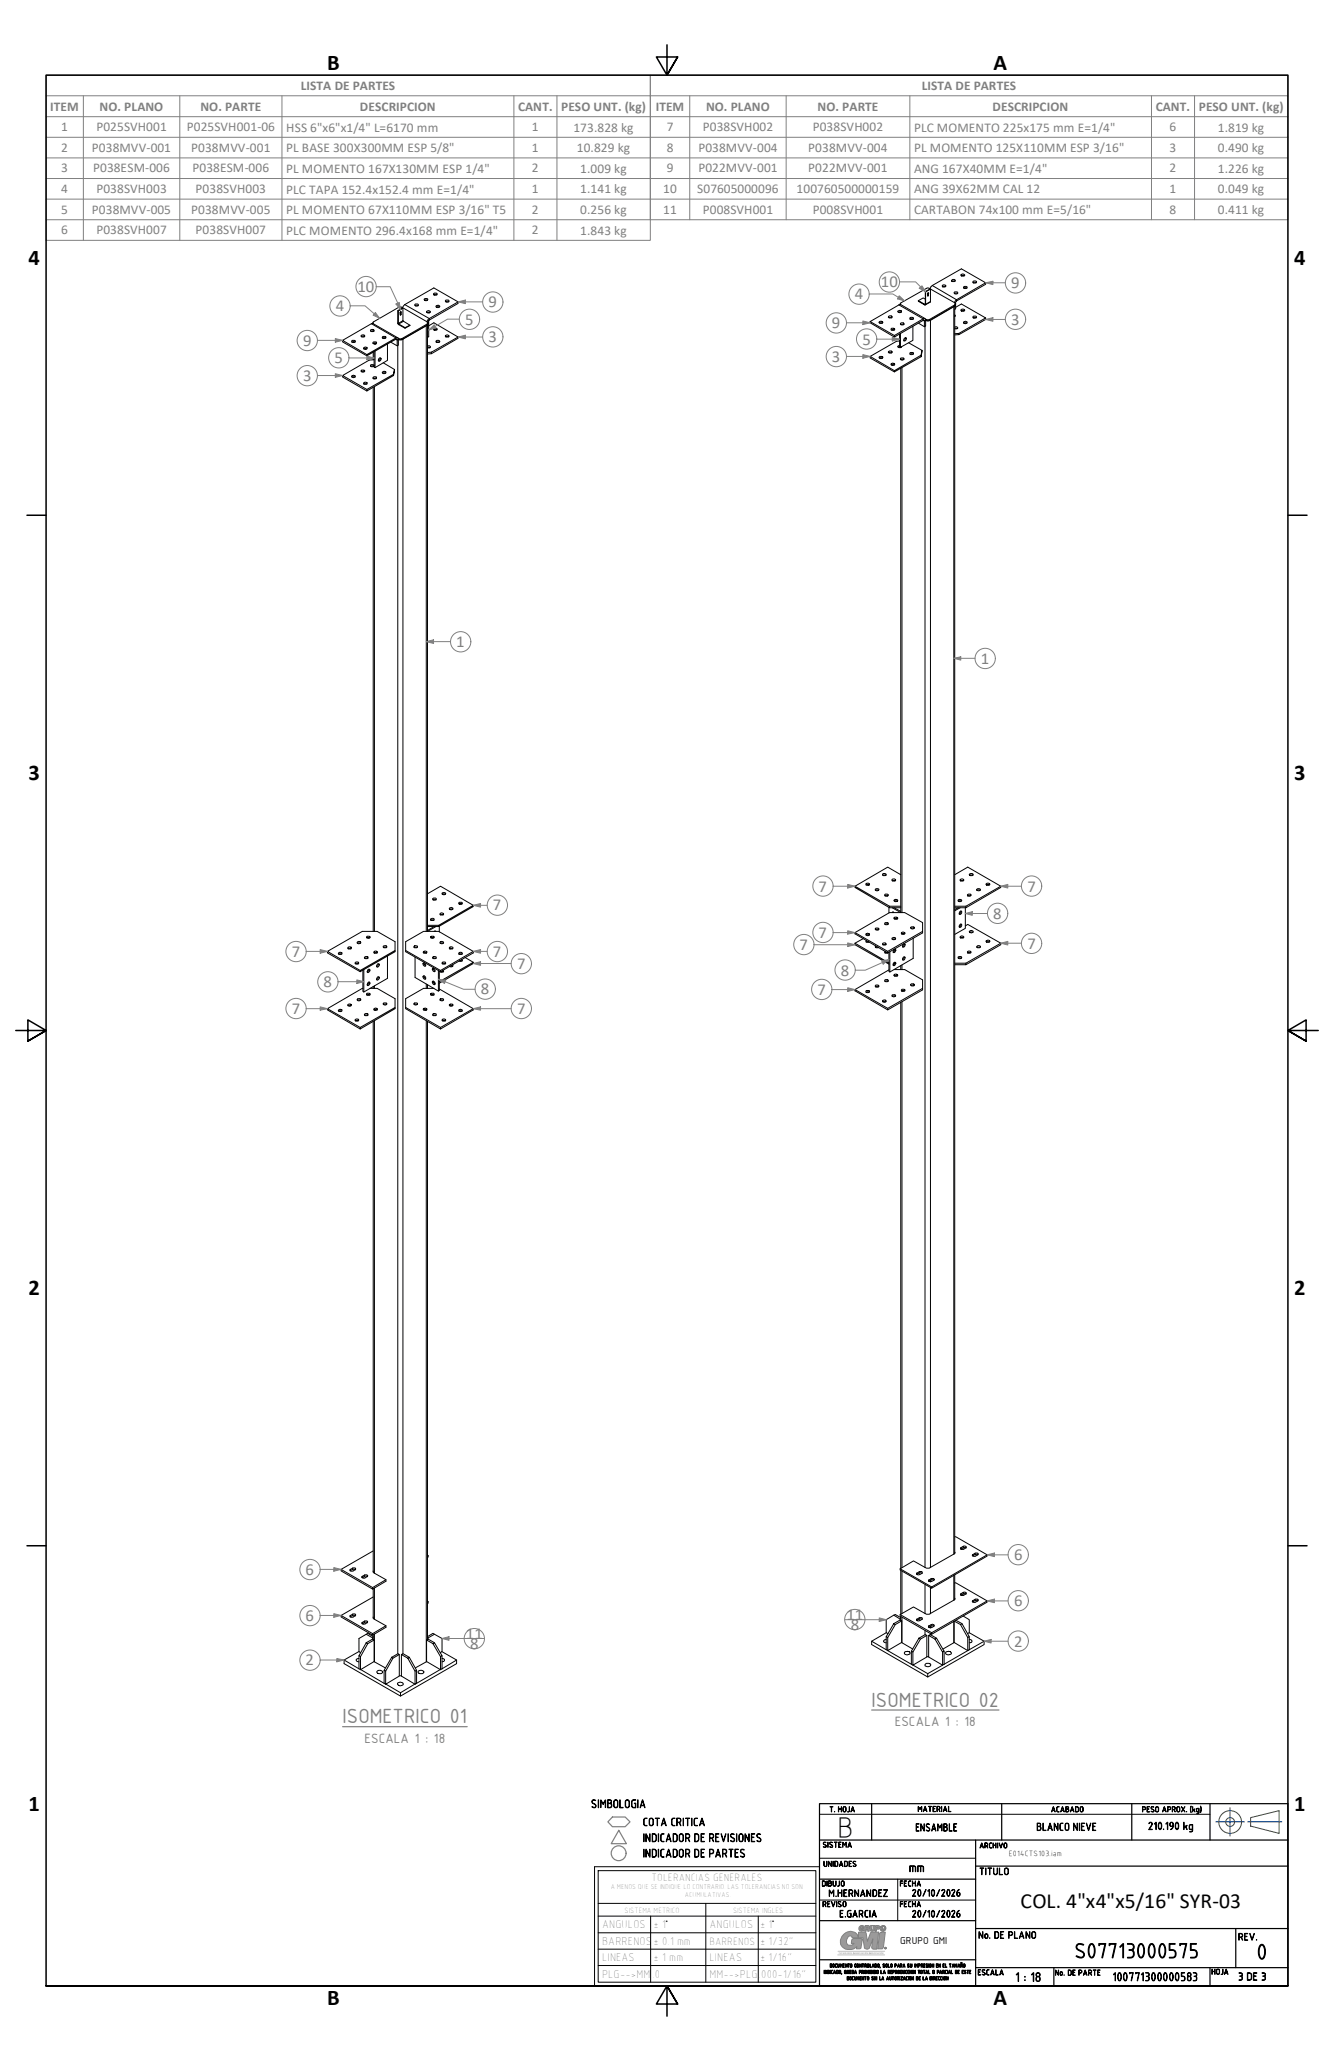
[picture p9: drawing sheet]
<svg xmlns="http://www.w3.org/2000/svg" width="279mm" height="432mm" viewBox="0 0 279 432" stroke-linecap="round" stroke-linejoin="round" font-family="sans-serif">
<defs><g id="words">
<text font-size="6.2" x="175.3" y="384.8">B</text>
<g font-size="4.7">
<text x="68.5" y="14.7">B</text>
<text x="208.1" y="14.7">A</text>
<text x="6" y="55.5">4</text>
<text x="271.1" y="55.5">4</text>
<text x="6" y="163.4">3</text>
<text x="271.1" y="163.4">3</text>
<text x="6" y="271.4">2</text>
<text x="271.1" y="271.4">2</text>
<text x="6" y="379.3">1</text>
<text x="271.1" y="379.3">1</text>
<text x="68.5" y="420.1">B</text>
<text x="208.1" y="420.1">A</text>
</g>
<g font-size="4.6" fill="#808080">
<text x="182.6" y="357.6">ISOMETRICO 02</text>
<text x="71.8" y="361.1">ISOMETRICO 01</text>
</g>
<text font-size="4.6" x="263.1" y="410.4">0</text>
<text font-size="4.5" x="213.7" y="399.7">COL. 4&quot;x4&quot;x5/16&quot; SYR-03</text>
<text font-size="4.4" x="225" y="410.1">S07713000575</text>
<g font-size="3.5" fill="#808080">
<text x="70.4" y="65.2">4</text>
<text x="74.9" y="61.2">10</text>
<text x="102.3" y="64.4">9</text>
<text x="179.1" y="62.7">4</text>
<text x="184.5" y="60.2">10</text>
<text x="211.8" y="60.4">9</text>
<text x="97.4" y="68">5</text>
<text x="102.3" y="71.8">3</text>
<text x="174.2" y="68.8">9</text>
<text x="211.8" y="68.1">3</text>
<text x="63.5" y="72.5">9</text>
<text x="70" y="76.1">5</text>
<text x="174.2" y="75.8">3</text>
<text x="180.7" y="72.2">5</text>
<text x="63.5" y="79.8">3</text>
<text x="95.6" y="135.6">1</text>
<text x="205.4" y="139.1">1</text>
<text x="103.3" y="190.8">7</text>
<text x="171.4" y="186.8">7</text>
<text x="215.2" y="186.8">7</text>
<text x="171.4" y="196.5">7</text>
<text x="208" y="192.5">8</text>
<text x="61.2" y="200.5">7</text>
<text x="103.3" y="200.5">7</text>
<text x="108.3" y="203">7</text>
<text x="167.4" y="199">7</text>
<text x="215.2" y="198.8">7</text>
<text x="67.8" y="206.8">8</text>
<text x="100.7" y="208.3">8</text>
<text x="171.2" y="208.4">7</text>
<text x="176.1" y="204.4">8</text>
<text x="61.2" y="212.4">7</text>
<text x="108.3" y="212.4">7</text>
<text x="64" y="329.9">6</text>
<text x="212.4" y="326.9">6</text>
<text x="64" y="339.6">6</text>
<text x="177.3" y="339.4">11</text>
<text x="178.2" y="341.5">8</text>
<text x="212.4" y="336.5">6</text>
<text x="97.6" y="343.3">11</text>
<text x="98.5" y="345.5">8</text>
<text x="212.4" y="345">2</text>
<text x="64" y="348.9">2</text>
</g>
<g font-size="3" fill="#808080">
<text x="76.3" y="365.1">ESCALA 1 : 18</text>
<text x="187.4" y="361.6">ESCALA 1 : 18</text>
</g>
<g font-size="2.8" fill="#808080">
<text x="10.5" y="23.2">ITEM</text>
<text x="20.8" y="23.2">NO. PLANO</text>
<text x="42" y="23.2">NO. PARTE</text>
<text x="63" y="18.9">LISTA DE PARTES</text>
<text x="75.4" y="23.2">DESCRIPCION</text>
<text x="108.5" y="23.2">CANT.</text>
<text x="117.5" y="23.2">PESO UNT. (kg)</text>
<text x="137.4" y="23.2">ITEM</text>
<text x="147.9" y="23.2">NO. PLANO</text>
<text x="171.2" y="23.2">NO. PARTE</text>
<text x="193" y="18.9">LISTA DE PARTES</text>
<text x="207.9" y="23.2">DESCRIPCION</text>
<text x="242.1" y="23.2">CANT.</text>
<text x="251.1" y="23.2">PESO UNT. (kg)</text>
<text x="12.8" y="27.5">1</text>
<text x="20.2" y="27.5">P025SVH001</text>
<text x="39.1" y="27.5">P025SVH001-06</text>
<text x="59.9" y="27.6">HSS 6&quot;x6&quot;x1/4&quot; L=6170 mm</text>
<text x="111.4" y="27.5">1</text>
<text x="120.1" y="27.6">173.828 kg</text>
<text x="139.6" y="27.5">7</text>
<text x="147.2" y="27.5">P038SVH002</text>
<text x="170.2" y="27.5">P038SVH002</text>
<text x="191.5" y="27.6">PLC MOMENTO 225x175 mm E=1/4&quot;</text>
<text x="244.9" y="27.5">6</text>
<text x="255.1" y="27.6">1.819 kg</text>
<text x="12.8" y="31.8">2</text>
<text x="19.2" y="31.8">P038MVV-001</text>
<text x="40.1" y="31.8">P038MVV-001</text>
<text x="59.9" y="31.9">PL BASE 300X300MM ESP 5/8&quot;</text>
<text x="111.4" y="31.8">1</text>
<text x="120.8" y="31.9">10.829 kg</text>
<text x="139.6" y="31.8">8</text>
<text x="146.3" y="31.8">P038MVV-004</text>
<text x="169.3" y="31.8">P038MVV-004</text>
<text x="191.5" y="31.9">PL MOMENTO 125X110MM ESP 3/16&quot;</text>
<text x="244.9" y="31.8">3</text>
<text x="255.1" y="31.9">0.490 kg</text>
<text x="12.8" y="36.1">3</text>
<text x="12.8" y="40.4">4</text>
<text x="19.5" y="36.1">P038ESM-006</text>
<text x="20.2" y="40.4">P038SVH003</text>
<text x="40.3" y="36.1">P038ESM-006</text>
<text x="41" y="40.4">P038SVH003</text>
<text x="59.9" y="36.3">PL MOMENTO 167X130MM ESP 1/4&quot;</text>
<text x="59.9" y="40.6">PLC TAPA 152.4x152.4 mm E=1/4&quot;</text>
<text x="111.4" y="36.1">2</text>
<text x="111.4" y="40.4">1</text>
<text x="121.5" y="36.2">1.009 kg</text>
<text x="121.5" y="40.5">1.141 kg</text>
<text x="138.9" y="40.4">10</text>
<text x="139.6" y="36.1">9</text>
<text x="146" y="40.4">S07605000096</text>
<text x="146.3" y="36.1">P022MVV-001</text>
<text x="166.8" y="40.4">100760500000159</text>
<text x="169.3" y="36.1">P022MVV-001</text>
<text x="191.5" y="36.3">ANG 167X40MM E=1/4&quot;</text>
<text x="191.5" y="40.4">ANG 39X62MM CAL 12</text>
<text x="244.9" y="36.1">2</text>
<text x="244.9" y="40.4">1</text>
<text x="255.1" y="36.2">1.226 kg</text>
<text x="255.1" y="40.5">0.049 kg</text>
<text x="12.8" y="44.8">5</text>
<text x="19.2" y="44.8">P038MVV-005</text>
<text x="40.1" y="44.8">P038MVV-005</text>
<text x="59.9" y="44.9">PL MOMENTO 67X110MM ESP 3/16&quot; T5</text>
<text x="111.4" y="44.8">2</text>
<text x="121.5" y="44.8">0.256 kg</text>
<text x="138.9" y="44.8">11</text>
<text x="147.2" y="44.8">P008SVH001</text>
<text x="170.2" y="44.8">P008SVH001</text>
<text x="191.5" y="44.9">CARTABON 74x100 mm E=5/16&quot;</text>
<text x="244.9" y="44.8">8</text>
<text x="255.1" y="44.8">0.411 kg</text>
<text x="12.8" y="49.1">6</text>
<text x="20.2" y="49.1">P038SVH007</text>
<text x="41" y="49.1">P038SVH007</text>
<text x="59.9" y="49.2">PLC MOMENTO 296.4x168 mm E=1/4&quot;</text>
<text x="111.4" y="49.1">2</text>
<text x="121.5" y="49.1">1.843 kg</text>
</g>
<g font-size="2.7">
<text x="190.3" y="392.1">mm</text>
<text x="212.6" y="415.1">1 : 18</text>
</g>
<g font-size="2.5">
<text x="123.8" y="378.7">SIMBOLOGIA</text>
<text x="134.6" y="382.5">COTA CRITICA</text>
<text x="134.6" y="389.1">INDICADOR DE PARTES</text>
<text x="134.6" y="385.8">INDICADOR DE REVISIONES</text>
<text x="126.1" y="407.5">BARRENOS</text>
<text x="126.1" y="404">ANGULOS</text>
<text x="136.9" y="407.5">± 0.1 mm</text>
<text x="136.9" y="404">± 1</text>
<text x="148.6" y="404">ANGULOS</text>
<text x="159.2" y="404">± 1</text>
<text x="159.2" y="407.5">± 1/32&quot;</text>
<text x="126.1" y="410.9">LINEAS</text>
<text x="136.9" y="410.9">± 1 mm</text>
<text x="148.6" y="410.9">LINEAS</text>
<text x="159.2" y="410.9">± 1/16&quot;</text>
<text x="126.1" y="414.3">PLG--&gt;MM</text>
<text x="136.7" y="414.3">.0</text>
<text x="148.6" y="414.3">MM--&gt;PLG</text>
<text x="158.9" y="414.3">.</text>
<text x="159.4" y="414.3">000-1/16&quot;</text>
<text x="233" y="415">100771300000583</text>
</g>
<g font-size="2.3">
<text x="191.7" y="383.6">ENSAMBLE</text>
<text x="217" y="383.5">BLANCO NIEVE</text>
<text x="240.4" y="383.3">210.190 kg</text>
<text x="136.5" y="394.1">TOLERANCIAS GENERALES</text>
<text x="148.6" y="407.4">BARRENOS</text>
<text x="188.5" y="407.4">GRUPO GMI</text>
<text x="259.3" y="414.8">3 DE 3</text>
</g>
<g font-size="2.1">
<text x="205" y="392.7">TITULO</text>
<text x="173.5" y="397.3">M.HERNANDEZ</text>
<text x="175.8" y="401.6">E.GARCIA</text>
<text x="190.9" y="397.3">20/10/2026</text>
<text x="190.9" y="401.6">20/10/2026</text>
<text x="139.5" y="404">°</text>
<text x="161.8" y="404">°</text>
<text x="204.9" y="406.1">No. DE PLANO</text>
<text x="259.3" y="406.5">REV.</text>
</g>
<g font-size="1.7">
<text x="173.7" y="379.6">T. HOJA</text>
<text x="192.2" y="379.5">MATERIAL</text>
<text x="220.1" y="379.6">ACABADO</text>
<text x="239.1" y="379.6">PESO APROX. (kg)</text>
<text x="172.3" y="387">SISTEMA</text>
<text x="211.3" y="388.8">E014CTS103.iam</text>
<text x="172.1" y="395.2">DIBUJO</text>
<text x="172.4" y="391">UNIDADES</text>
<text x="188.4" y="395.2">FECHA</text>
<text x="130.8" y="400.8">SISTEMA METRICO</text>
<text x="153.5" y="400.7">SISTEMA INGLES</text>
<text x="172.2" y="399.5">REVISO</text>
<text x="188.4" y="399.5">FECHA</text>
<text x="204.7" y="413.8">ESCALA</text>
<text x="220.9" y="413.8">No. DE PARTE</text>
<text x="253.7" y="413.6">HOJA</text>
</g>
<text font-size="1.6" x="205.1" y="387.2">ARCHIVO</text>
<g font-size="1.5">
<text x="128" y="395.9">A MENOS QUE SE INDIQUE LO CONTRARIO. LAS TOLERANCIAS NO SON</text>
<text x="143.4" y="397.5">ACUMULATIVAS.</text>
</g>
<g font-size="1.1">
<text x="172.5" y="413.5">INDICADO, QUEDA PROHIBIDO LA REPRODUCCION TOTAL O PARCIAL DE ESTE</text>
<text x="173.8" y="412.2">DOCUMENTO CONTROLADO, SOLO PARA SU IMPRESION EN EL TAMAÑO</text>
<text x="177.4" y="414.8">DOCUMENTO SIN LA AUTORIZACION DE LA DIRECCION</text>
</g>
<g font-size=".5" fill="#a0a0a0">
<text x="175.7" y="409.4">TECNOLOGÍA</text>
<text x="179.1" y="409.4">INNOVACIÓN</text>
<text x="182.4" y="409.4">EDIFICACIÓN</text>
</g>
</g></defs>
<path d="M182.6 358.3h26.6M71.8 361.8h26.1" fill="none" stroke="#808080" stroke-width=".25"/>
<!-- layer: Visible (ANSI) -->
<g fill="none" stroke="#000" stroke-width=".21">
<path d="M197.4 59.8h.7a.32 .32 0 0 1-.4 .3 .32 .32 0 0 1-.3-.3zM199.3 58.7l.2-.2 .5 .1a.37 .37 0 0 1-.2 .5 .37 .37 0 0 1-.5-.2zM199.4 58.9h.6M201.3 57.5l.3-.1a.25 .25 0 0 1 .3 0 .25 .25 0 0 1 0 .4h-.5l-.2-.1zM201.4 57.8h.5M203.8 59l.4-.1a.24 .24 0 0 1 .3 .2 .24 .24 0 0 1-.3 .2l-.4-.1zM203.8 59.2l.3-.1 .4 .1M206.4 59.2v.4l-6.1 3.5-.1 .2v1.4l-.2 .1M71.8 78.7v.3l5 2.9M71.8 71.3v.3l5 2.9M73.7 78.7l.3-.1a.28 .28 0 0 1 .4 .3 .28 .28 0 0 1-.4 .2 .27 .27 0 0 1-.3-.1 .27 .27 0 0 1 0-.3zM73.7 71.4l.5-.1a.24 .24 0 0 1 .2 .3 .24 .24 0 0 1-.4 .2l-.3-.1z"/>
<path d="M73.7 79h.7M73.7 71.7l.3-.1 .4 .1M75.6 77.6l.4-.1a.25 .25 0 0 1 .4 .2 .25 .25 0 0 1-.3 .3h-.2a.27 .27 0 0 1-.2-.1 .27 .27 0 0 1-.1-.3zM75.7 77.9h.6M75.7 70.2h.4a.23 .23 0 0 1 .3 .2 .23 .23 0 0 1-.3 .2h-.2a.23 .23 0 0 1-.2-.1 .23 .23 0 0 1 0-.3zM75.7 70.5l.2-.1 .4 .1M76.1 72.9l.3-.1a.29 .29 0 0 1 .4 0 .29 .29 0 0 1 0 .4 .29 .29 0 0 1-.4 0zM76.2 73.1h.6M76.8 74.3l6.1-3.5a.3 .3 0 0 1 .4 0 .3 .3 0 0 1 .1 .3v1.2l-.2 .2v-1.3l-.3-.1-6.1 3.4zM77.7 76.8l.2-.2 .4 .2M77.7 69.1l.4-.1a.23 .23 0 0 1 .3 .3 .23 .23 0 0 1-.4 .2h-.1a.23 .23 0 0 1-.3-.1 .23 .23 0 0 1 .1-.3zM77.7 69.4h.6"/>
<path d="M78 69.3v.2M78.1 67.6v.2M78.2 67.8l-.1-.3 5.5-3.2 .6 .1 5.3 3a.22 .22 0 0 1 .2 .3 .22 .22 0 0 1-.2 .2l-5.4 3.1h-.5l-.3-.2M78.2 79l.2-.1a.26 .26 0 0 1 .4 .1 .26 .26 0 0 1-.1 .4h-.1a.3 .3 0 0 1-.4 0 .3 .3 0 0 1 0-.4zM78.2 79.3h.6M78.2 67.8h-.4l-6 3.5 5 3M78.2 71.7h.6a.35 .35 0 0 1-.3 .4 .35 .35 0 0 1-.4-.3zM78.2 79.3h.1M78.2 67.8l5 2.9M78.2 73.8v1.6M78.2 76.7v.1M78.4 75.4h-1.1l-5.5 3.3 5 2.9"/>
<path d="M78.4 76.6l-.4-.2a.28 .28 0 0 0-.3 0 .28 .28 0 0 0 0 .4 .28 .28 0 0 0 .3 0l.4-.2M78.4 71.9v.2M78.4 73.7v3.2l.1 .1M78.4 71.9l.1 .2M78.5 72.1h.1M78.5 73.6v3.4M78.7 71.9l-.2 .2M78.8 71.9h-.5l-.1 .1M79.2 75.4l.2 .1M79.3 75.2l.2-.2a.27 .27 0 0 1 .3 .2 .27 .27 0 0 1-.1 .3 .24 .24 0 0 1-.4 .2 .24 .24 0 0 1 0-.4zM79.6 75l-.1 .4-.3 .2M80.1 78l.3-.2a.26 .26 0 0 1 .4 .1 .26 .26 0 0 1-.2 .3 .32 .32 0 0 1-.4 .1 .32 .32 0 0 1-.1-.3z"/>
<path d="M80.1 70.6l.3-.1a.25 .25 0 0 1 .3 0 .25 .25 0 0 1 .1 .3l-.5 .1zM80.1 78.2h.7M80.1 70.9l.3-.2 .4 .2M80.3 76l2.3 1.4M80.3 70.8l.2 .1M81.2 72.1v3.4l-2.7 1.5M81.9 71.7l1.3 .8M82.4 78.4l-5.6 3.2v.3l5.6-3.2M82.6 77.4l-.2 1.3zM83.3 65.1l.1 .1v2.6l1.4 .8 1.1-.5M83.9 65.5l-.1 .4M83.9 65.5l.1 .1-.1 .4-.1-.5 .1-.2 .1 .3"/>
<path d="M83.9 65.3v.2M84.3 64.5l.5-.7 6.1-3.5 5 2.9-6 3.5-.5 .7M84.4 64.6l-1 .6M84.8 68.6v.2l-1.5-1v-2.7l1-.6 .1 .1v2.6l1.5 .9-1.1 .7M86.9 63.8l.2-.1a.3 .3 0 0 1 .4 0 .3 .3 0 0 1 .1 .4h-.4a.27 .27 0 0 1-.2 0 .27 .27 0 0 1-.1-.3zM86.9 64h.7M88.9 62.6l.2-.1a.3 .3 0 0 1 .4 0 .3 .3 0 0 1 0 .4l-.4 .1-.3-.2zM88.9 62.9l.3-.1 .3 .1M89.4 65.2h.6a.2 .2 0 0 1 .2 .2 .2 .2 0 0 1-.3 .1h-.3a.19 .19 0 0 1-.2 0 .19 .19 0 0 1 0-.3zM89.4 65.5h.6M89.5 68.1l-5.4 3.1-.7-.1M89.5 65.5h.3"/>
<path d="M89.5 68.1l-5.2 3h-.9M89.5 72.5h.2a.27 .27 0 0 1 .4 0 .27 .27 0 0 1-.1 .4l-.5-.1M89.5 72.8h.5M89.5 68.1v127l1.8-1M89.7 67.6l-.2 .5M89.8 68.3l1.1-.7 5 3-5.5 3.2M89.8 65.5h.1M89.8 67.1v3.4l-.3 .2M90.4 73.8v.3l-.9 .1M90.4 73.8l-.9 .1M90.9 69.1h.6M90.9 61.5l.3-.1a.23 .23 0 0 1 .3 .1 .23 .23 0 0 1 0 .3h-.4a.22 .22 0 0 1-.3-.1 .22 .22 0 0 1 .1-.2z"/>
<path d="M90.9 61.8l.2-.1 .4 .1M90.9 68.8h.2a.3 .3 0 0 1 .3 0 .3 .3 0 0 1 .1 .4h-.4a.23 .23 0 0 1-.3-.2 .23 .23 0 0 1 .1-.2zM91.3 71.4l.5-.1a.23 .23 0 0 1 .3 .3 .23 .23 0 0 1-.3 .2l-.4-.1zM91.4 71.7h.6M91.4 64.3h.6M91.4 64h.5a.2 .2 0 0 1 .2 .2 .2 .2 0 0 1-.2 .2l-.2 .1a.26 .26 0 0 1-.3-.2 .26 .26 0 0 1 0-.3zM93.3 70.3l.4-.1a.27 .27 0 0 1 .3 .1 .27 .27 0 0 1 0 .2l-.5 .1zM93.3 70.5h.7M93.3 63.2h.7M93.4 62.9h.2a.27 .27 0 0 1 .4 0 .27 .27 0 0 1 0 .3l-.3 .1a.26 .26 0 0 1-.3-.1 .26 .26 0 0 1 0-.3zM95.9 70.6v.3l-5.5 3.2M95.9 63.2v.4l-6 3.5-.2 .2v1.4l-.2 .1"/>
<path d="M182.2 74.7v.3l5.1 2.9M182.2 67.4v.2l5.1 3M184.1 74.9l.4-.2a.26 .26 0 0 1 .4 .2 .26 .26 0 0 1-.4 .2zM184.2 75.1l.2-.2 .4 .2M184.2 67.4l.3-.1a.26 .26 0 0 1 .4 .2 .26 .26 0 0 1-.4 .3l-.4-.2zM184.2 67.7h.6M186.1 73.7l.5-.2a.23 .23 0 0 1 .3 .3 .23 .23 0 0 1-.3 .2l-.4-.1zM186.2 73.9l.2-.1 .4 .1M186.2 66.2h.3a.26 .26 0 0 1 .4 .2 .26 .26 0 0 1-.4 .2l-.4-.1zM186.2 66.5h.6M186.6 76.2l.4-.1a.28 .28 0 0 1 .4 .2 .28 .28 0 0 1-.4 .3h-.1a.27 .27 0 0 1-.2-.1 .27 .27 0 0 1-.1-.3zM186.7 76.5h.6"/>
<path d="M186.7 69.2l.2-.2 .4 .2M186.8 68.8h.3a.24 .24 0 0 1 .3 .3 .24 .24 0 0 1-.4 .1h-.1a.24 .24 0 0 1-.3-.1 .24 .24 0 0 1 .2-.3zM187.3 70.3l6.1-3.5a.3 .3 0 0 1 .3-.1 .3 .3 0 0 1 .2 .4v1.2l-.3 .2v-1.4h-.2l-6.1 3.5zM188 65.2l.5-.1a.22 .22 0 0 1 .3 .1 .22 .22 0 0 1-.1 .3h-.5zM188.2 65.4h.5M188.4 71.4l-.6 .1-5.6 3.2 5.1 3M188.4 72.4l-.2 .1a.16 .16 0 0 0-.2 .1 .16 .16 0 0 0 .2 .2h.4l.2-.2M188.4 72.7l-.2 .1M188.4 70v2.7l.2 .1M188.5 63.7v.1M188.5 65.3v.2M188.6 63.8l-.1-.2 .2-.2 5.5-3.1 .4 .1 5.5 3.2v.2l-5.4 3.1h-.9"/>
<path d="M188.6 75.1l.4-.1a.25 .25 0 0 1 .4 .2 .25 .25 0 0 1-.4 .2h-.1a.27 .27 0 0 1-.3 0 .27 .27 0 0 1 0-.3zM188.6 67.8l.5-.2a.23 .23 0 0 1 .3 .3 .23 .23 0 0 1-.4 .2l-.3-.1zM188.7 68l.3-.1 .3 .1M188.7 77.2v114l-1.8-1M188.7 72.8h.1M188.7 72.7v.1M189.3 75.3l-.5-.1-.1 .2M189.5 70.9a.22 .22 0 0 1 .3-.1 .22 .22 0 0 1 0 .3 .3 .3 0 0 1-.3 .4 .3 .3 0 0 1-.3-.3 .3 .3 0 0 1 .3-.3zM189.6 70.7l-.1 .5-.2 .2M190.3 71.8l2.8 1.6M190.6 74l.5-.1a.2 .2 0 0 1 .2 .1 .2 .2 0 0 1-.2 .2l-.3 .1zM190.6 66.6l.5-.1a.23 .23 0 0 1 .2 .2 .23 .23 0 0 1-.3 .2h-.4z"/>
<path d="M190.6 74.2l.2-.1 .5 .1M190.7 66.9h.6M190.8 66.8l.2 .1M191.2 68.3v3l-2.6 1.5v-3M192.3 67.7l1.3 .8M192.9 74.4l-5.6 3.3v.2l5.6-3.2M193.1 73.4l-.2 1.3zM193.7 66.7l-5-2.9h-.4l-6.1 3.6 5.1 2.9M193.8 61.1l.1 2.8h-.2l-1.4-.8v-.1l1.4 .8 .1-.1zM193.8 62.7l-.4-.3-1.1 .6M193.9 61.2l1-.6v2.6l-1.1 .7M194.2 61.7h.1"/>
<path d="M194.3 61.7v.3M194.4 61.6l.1-.3a.19 .19 0 0 0-.2 .1 .19 .19 0 0 0 0 .3M194.4 61.6v.4h-.1M194.4 61.6l-.1 .4M194.4 61.3v.2M194.8 60.5l.1-.4 .4-.3 6.1-3.5 5 2.9-6.1 3.6-.4 .6M194.9 60.6l-1.1 .5M197.4 60.1l.3-.2 .4 .2M199.8 61.3l.3-.1a.3 .3 0 0 1 .4-.1 .3 .3 0 0 1 0 .4l-.4 .1zM199.9 61.5h.6M200 64.1l-5.4 3.1-.7-.1M200 68.5h.2a.27 .27 0 0 1 .4 .2 .27 .27 0 0 1-.4 .2h-.2"/>
<path d="M200 66h.1l-.1 .3M200 68.8h.5M200 64.1l-5.1 3-1 .1M200 66.2v.1M200 64.1v261.3M200.1 63.7l-.1 .4M200.2 64.4l1.2-.7 5 2.9-5.5 3.2M200.9 69.8v.3l-.9 .1M200.9 69.8l-.9 .1M201.3 64.9l.2-.1h.5a.35 .35 0 0 1-.3 .4 .35 .35 0 0 1-.4-.3zM201.4 65.2l.1-.2 .4 .2M201.8 67.5l.6-.1a.19 .19 0 0 1 .2 .1 .19 .19 0 0 1-.2 .3h-.5z"/>
<path d="M201.8 60.1l.4-.1a.23 .23 0 0 1 .3 .1 .23 .23 0 0 1 0 .3l-.4 .1zM201.9 67.7h.6M201.9 60.4l.2-.1 .4 .1M203.8 66.5h.7M203.9 66.2h.1a.3 .3 0 0 1 .4 0 .3 .3 0 0 1 .1 .4l-.3 .1a.28 .28 0 0 1-.3-.1 .28 .28 0 0 1 0-.4zM206.4 66.6v.3l-5.5 3.2M76.2 80.5h.6M76.3 80.1h.2a.3 .3 0 0 1 .3 0 .3 .3 0 0 1 .1 .3l-.3 .1a.27 .27 0 0 1-.3 0 .27 .27 0 0 1 0-.4zM78.2 81.2v113.9M68.6 199.3v.3l6.8 4M70.9 199.7l.3-.2a.27 .27 0 0 1 .3 0 .27 .27 0 0 1 .1 .4l-.2 .1a.32 .32 0 0 1-.4 0 .32 .32 0 0 1-.1-.3zM70.9 199.9h.7"/>
<path d="M72.9 198.4h.3a.26 .26 0 0 1 .3 .1 .26 .26 0 0 1-.1 .3h-.1a.3 .3 0 0 1-.3 0 .3 .3 0 0 1-.1-.4zM72.9 198.8h.6M74.8 197.4l.3-.2 .2 .1a.2 .2 0 0 1 .3 .2 .2 .2 0 0 1-.3 .2h-.4zM74.9 197.6h.6M76.8 196.3l.4-.1a.25 .25 0 0 1 .3 .2 .25 .25 0 0 1-.3 .2l-.4-.1zM76.8 196.5h.7M78.4 199.3h.5a.22 .22 0 0 1 .1 .3 .22 .22 0 0 1-.3 .1h-.1a.23 .23 0 0 1-.3-.1 .23 .23 0 0 1 .1-.3zM78.4 199.6h.6M80.3 198.2l.5-.1a.24 .24 0 0 1 .2 .3 .24 .24 0 0 1-.4 .2h-.2zM80.3 198.5h.7M82.7 199.1l-7.3 4.2v.3l7.3-4.2v-2.1l-3.7-2.2h-3.1l-7.3 4.2 6.8 4M85 199.1l7.3 4.2 6.8-4"/>
<path d="M86.7 198.3l.2-.2 .4 .1a.2 .2 0 0 1 .1 .2 .2 .2 0 0 1-.2 .2h-.1a.29 .29 0 0 1-.3 0 .29 .29 0 0 1-.1-.3zM86.7 198.5h.7M88.6 199.5l.3-.2h.4a.2 .2 0 0 1 .1 .2 .2 .2 0 0 1-.2 .2h-.4zM88.7 199.6h.6M89.5 193.9h2.4v.2h-2.4M89.5 187.3l2.8-1.6 6.8 4M90.2 196.3l.2-.1h.5a.38 .38 0 0 1-.3 .4 .38 .38 0 0 1-.4-.3zM90.2 192.5h.2a.31 .31 0 0 1 .4-.1 .31 .31 0 0 1 .1 .4 .31 .31 0 0 1-.5 0l-.2-.1zM90.2 196.5h.7M90.2 192.8h.7M90.6 188.3l.3-.1a.3 .3 0 0 1 .4-.1 .3 .3 0 0 1 0 .4l-.4 .1zM90.7 188.5l.2-.1 .4 .1"/>
<path d="M90.9 195.1h.4M90.9 194.1l-1.4 .8M91.1 195.1h.1M91.9 193.9l7.2-4.2v.2l-7.2 4.2M92 194.1v1.2M92.1 191.5l.5-.2a.27 .27 0 0 1 .3 0 .27 .27 0 0 1 0 .3l-.6 .1zM92.2 197.4l.2-.1a.29 .29 0 0 1 .4 0 .29 .29 0 0 1 0 .4 .29 .29 0 0 1-.4 0l-.3-.2zM92.2 197.6h.6M92.2 191.6h.6M92.3 197.6v.1M92.6 187.1l.4-.1a.23 .23 0 0 1 .3 .1 .23 .23 0 0 1 0 .3l-.5 .1-.2-.2zM92.6 187.4l.3-.1 .4 .1"/>
<path d="M94.2 190.5h.6M94.2 198.4h.2a.3 .3 0 0 1 .4 0 .3 .3 0 0 1 .1 .3l-.3 .1a.29 .29 0 0 1-.3 0 .29 .29 0 0 1-.2-.2zM94.2 190.2h.2a.29 .29 0 0 1 .4 0 .29 .29 0 0 1 0 .4 .29 .29 0 0 1-.4 0 .2 .2 0 0 1-.3-.2 .2 .2 0 0 1 .1-.2zM94.8 198.8h-.6h.1M96.1 199.7l.3-.2a.28 .28 0 0 1 .3 .1 .28 .28 0 0 1 0 .4h-.4zM96.1 189.2l.2-.2a.3 .3 0 0 1 .4 0 .3 .3 0 0 1 .1 .4l-.5 .1zM96.1 189.4h.7M96.8 199.9h-.7l.2 .1M179.1 195.4l7.2-4.2h3.2l3.7 2.1v2.2l-7.3 4.1-6.8-4zM179.1 195.4l6.8 3.9M180.8 196.7l-1.7 .9M181.4 185.2l.5-.2a.24 .24 0 0 1 .2 .3 .24 .24 0 0 1-.4 .2l-.3-.1z"/>
<path d="M181.4 195.6l.3-.1a.29 .29 0 0 1 .4 .3 .29 .29 0 0 1-.4 .2 .27 .27 0 0 1-.3-.1 .27 .27 0 0 1 0-.3zM181.4 185.4l.3-.1 .4 .1M181.4 195.9h.7l-.2 .1M181.5 197l-.1 .1a.41 .41 0 0 0 .2 .4 .41 .41 0 0 0 .5-.1M181.9 197.3l-.5 .1M183.3 186.3l.6-.1a.27 .27 0 0 1 .1 .4 .27 .27 0 0 1-.4 0l-.3-.1zM183.3 194.5l.5-.1a.2 .2 0 0 1 .3 .2 .2 .2 0 0 1-.2 .2l-.3 .1a.27 .27 0 0 1-.2-.1 .27 .27 0 0 1-.1-.3zM183.4 186.6l.2-.2 .4 .2M183.4 194.8h.6h-.1M183.5 198.2h-.2l.1 .3h.6M183.9 198.4l-.5 .1M184.8 183.1l.6-.1a.24 .24 0 0 1 .2 .3 .24 .24 0 0 1-.4 .2h-.2z"/>
<path d="M184.9 183.4h.6M184.9 197.9h.6M184.9 197.6l.3-.1a.27 .27 0 0 1 .4 .3 .27 .27 0 0 1-.4 .2 .23 .23 0 0 1-.3-.1 .23 .23 0 0 1 0-.3zM185.4 187.4l.5-.1a.25 .25 0 0 1 .1 .4 .25 .25 0 0 1-.3 .1h-.1a.23 .23 0 0 1-.3-.1 .23 .23 0 0 1 .1-.3zM185.4 187.6h.6M185.4 193.7l.1-.2 .5 .2M185.4 193.4l.4-.1a.2 .2 0 0 1 .3 .1 .2 .2 0 0 1-.2 .3h-.3a.23 .23 0 0 1-.3 0 .23 .23 0 0 1 .1-.3zM185.4 199.3a.2 .2 0 0 0-.1 .2 .2 .2 0 0 0 .2 .2l.6-.1M185.9 199.6h-.5M185.9 193.7h.1M185.9 199.6h.1M186.2 190.1v1.2"/>
<path d="M186.3 189.9l-7.2-4.2v.2l7.2 4.3M186.4 199.4v4.2M186.8 184.3l.2-.2 .5 .2a.35 .35 0 0 1-.3 .3 .35 .35 0 0 1-.4-.3zM186.8 196.5l.4-.1a.25 .25 0 0 1 .4 .2 .25 .25 0 0 1-.3 .2 .29 .29 0 0 1-.4 0 .29 .29 0 0 1-.1-.3zM186.9 184.5h.6M186.9 196.8h.6M186.9 191.2v-.1l.3 .1M187.1 191.1v.1M187.2 192.3l.2-.1h.4a.23 .23 0 0 1 .2 .2 .23 .23 0 0 1-.3 .2l-.4-.1zM187.2 199a.22 .22 0 0 1 .3-.1 .22 .22 0 0 1 .1 .3l-.1 .1a.25 .25 0 0 1-.3 .3 .25 .25 0 0 1-.1-.5zM187.3 188.6l.2-.1a.28 .28 0 0 1 .4-.1 .28 .28 0 0 1 .1 .4l-.4 .1-.3-.1zM187.3 190.2l1.4 .7"/>
<path d="M187.3 188.8h.7M187.3 192.5l.2-.1 .5 .1M187.4 198.9l-.1 .4-.2 .2M188.7 189.9h-2.4v.3h2.4M188.7 183.3l-2.8-1.6-6.8 4M188.8 195.4l.4-.1a.26 .26 0 0 1 .3 .1 .26 .26 0 0 1-.1 .3l-.3 .1a.27 .27 0 0 1-.3-.1 .27 .27 0 0 1 0-.3zM188.8 195.6h.7M189.2 197.9a.24 .24 0 0 1 .4-.1 .24 .24 0 0 1-.1 .4l-.1 .2a.17 .17 0 0 1-.3 .1 .17 .17 0 0 1-.1-.3zM189.4 197.7v.4l-.4 .3M190.8 194.2h.5a.2 .2 0 0 1 .2 .1 .2 .2 0 0 1-.2 .3l-.5-.1zM190.8 194.5h.7M191.3 196.5v4.3l-4.9 2.8-.2-.1v-4"/>
<path d="M193.2 195.1l-7.3 4.2v.3M200 183.3l2.7-1.6 6.9 4-7.3 4.2M200 189.9h2.3M200.7 188.5h.2a.26 .26 0 0 1 .4 0 .26 .26 0 0 1-.1 .3l-.1 .1a.3 .3 0 0 1-.3 0 .3 .3 0 0 1-.1-.3zM200.7 188.8h.7M200.7 190.2l-.7 .4M201 191.1a.25 .25 0 0 1 .3-.2 .25 .25 0 0 1 .1 .4 .27 .27 0 0 1-.3 .3 .27 .27 0 0 1-.1-.5zM201 193.8a.25 .25 0 0 1 .3-.2 .25 .25 0 0 1 .1 .4l-.1 .2a.24 .24 0 0 1-.4 .1 .24 .24 0 0 1 .1-.4zM201 196.3l.5-.2a.27 .27 0 0 1 .3 .1 .27 .27 0 0 1 0 .3h-.6zM201.1 184.3l.2-.2 .5 .1a.35 .35 0 0 1-.3 .4 .35 .35 0 0 1-.4-.3zM201.1 190.2l-1.1 .6M201.2 184.5h.6"/>
<path d="M201.2 196.5h.6M201.2 190.9v.4l-.3 .2M201.2 193.6v.5l-.3 .1M202.2 194l.5-.3 6.9 3.9-7.3 4.2M202.2 190.2v4.3l-2.2 1.3M202.3 189.9v.3h-2.3M202.6 187.5l.7-.2a.34 .34 0 0 1-.1 .5 .34 .34 0 0 1-.5-.1zM202.6 199.4l.2-.1h.5a.35 .35 0 0 1-.3 .4 .35 .35 0 0 1-.4-.3zM202.7 187.6h.6M202.7 199.6l.2-.1 .4 .1M203 183.2l.4-.2a.3 .3 0 0 1 .3 0 .3 .3 0 0 1 .1 .3l-.6 .2zM203 195.1l.4-.2a.25 .25 0 0 1 .3 .1 .25 .25 0 0 1 0 .3l-.2 .2-.4-.1z"/>
<path d="M203.1 183.4h.7M203.1 195.3h.7M204.6 186.3l.2-.1h.5a.35 .35 0 0 1-.3 .4 .35 .35 0 0 1-.4-.3zM204.6 198.2l.2-.1 .5 .1a.35 .35 0 0 1-.3 .4 .35 .35 0 0 1-.4-.4zM204.7 186.6l.2-.2 .4 .2M204.7 198.5h.6M206.5 185.2l.6-.2 .2 .3-.2 .2h-.4zM206.6 197.1l.3-.1a.3 .3 0 0 1 .3 0 .3 .3 0 0 1 .1 .3l-.6 .1-.2-.2zM206.6 185.4l.2-.1 .5 .1M206.6 197.4h.7M209.6 185.7v.2l-7.3 4.3M209.6 197.6v.3l-7.3 4.2"/>
<path d="M68.6 211.3v.3l6.8 4M70.9 211.6l.2-.1a.29 .29 0 0 1 .4 0 .29 .29 0 0 1 0 .4 .29 .29 0 0 1-.4 0zM70.9 211.8h.7M72.8 210.5l.1-.1a.45 .45 0 0 1 .7 .2l-.4 .2-.4-.1zM72.9 210.7h.6M74.4 201.7l.2-.2a.3 .3 0 0 1 .4 .1 .3 .3 0 0 1 0 .4 .3 .3 0 0 1-.4 0zM74.4 213.7l.3-.2a.27 .27 0 0 1 .3 0 .27 .27 0 0 1 .1 .4h-.2a.32 .32 0 0 1-.4 .1 .32 .32 0 0 1-.1-.3zM74.4 201.9l.3-.1 .4 .1M74.4 213.9h.7M74.9 209.5h.6M74.9 209.2h.2a.29 .29 0 0 1 .4 0 .29 .29 0 0 1 0 .4 .29 .29 0 0 1-.4 .1l-.3-.2zM76 207.1l-7.4 4.2 6.8 4"/>
<path d="M76.2 203.1v4.7M76.4 200.5h.6a.33 .33 0 0 1-.3 .4 .33 .33 0 0 1-.3-.4zM76.4 200.8h.6M76.4 212.4l.2-.1a.26 .26 0 0 1 .4 .1 .26 .26 0 0 1-.1 .4h-.1a.3 .3 0 0 1-.4 0 .3 .3 0 0 1 0-.4zM76.4 212.7h.6M76.8 208.2a.31 .31 0 0 1 .5-.2 .31 .31 0 0 1 0 .5h-.5zM76.8 208.5l.3-.2 .4 .2M77 203.2l.2-.1a.32 .32 0 0 1 .3 .3 .32 .32 0 0 1-.3 .3l-.1 .1a.32 .32 0 0 1-.2-.3 .32 .32 0 0 1 .1-.3zM77 205.9a.27 .27 0 0 1 .5 0 .27 .27 0 0 1-.2 .4 .25 .25 0 0 1-.4 .1 .25 .25 0 0 1 .1-.4zM77.3 203.1l-.1 .3-.3 .2M77.3 205.7l-.1 .4-.3 .3M77.5 207.1h1.5l3.7 2.1v2.1l-7.3 4.3v-.3l7.3-4.2"/>
<path d="M78.2 206.7v.4M78.2 214v115.4M78.3 211.4l.3-.2 .2 .1a.2 .2 0 0 1 .3 .2 .2 .2 0 0 1-.3 .1h-.5zM78.4 211.6h.6M79 202.1l.1-.2a.32 .32 0 0 1 .4 .3 .32 .32 0 0 1-.3 .4 .2 .2 0 0 1-.3-.1 .2 .2 0 0 1 0-.3zM79 204.8l.1-.1a.32 .32 0 0 1 .4 .3 .32 .32 0 0 1-.4 .3 .19 .19 0 0 1-.2-.1 .19 .19 0 0 1 0-.2zM79.2 201.9l-.1 .5-.2 .1M79.2 204.7v.3l-.3 .2M80.3 210.2l.4-.1a.25 .25 0 0 1 .3 .3 .25 .25 0 0 1-.4 .2 .27 .27 0 0 1-.3-.1 .27 .27 0 0 1 0-.3zM80.3 210.4h.7M81.2 200.3v4.7l-5 2.8-.2-.1v-4.4M85 211.1l7.3 4.2 6.8-4"/>
<path d="M86.7 210.2l.2-.1 .5 .1a.38 .38 0 0 1-.3 .4 .38 .38 0 0 1-.4-.4zM86.7 210.4h.7M86.9 200.5v4.3l4.9 2.8M88.6 211.4l.3-.1a.29 .29 0 0 1 .4-.1 .29 .29 0 0 1 0 .5 .29 .29 0 0 1-.4-.1zM88.6 201.7a.37 .37 0 0 1 .5 .3 .37 .37 0 0 1-.2 .4l-.3-.2zM88.6 204.5a.38 .38 0 0 1 .5 .2 .38 .38 0 0 1-.1 .5l-.4-.3zM88.7 211.6h.6M88.8 201.7l.1 .5 .3 .1M88.8 204.5l.1 .4 .3 .1M89.5 206.3v.8M89.5 214v129.5M90.2 208.2l.2-.1a.29 .29 0 0 1 .4 0 .29 .29 0 0 1 .1 .4 .29 .29 0 0 1-.4 0l-.3-.1z"/>
<path d="M90.2 208.5l.3-.2 .4 .2M90.6 200.5l.3-.1a.3 .3 0 0 1 .4 0 .3 .3 0 0 1 .1 .3l-.6 .2zM90.6 202.9a.4 .4 0 0 1 .4 .2 .4 .4 0 0 1-.1 .5l-.3-.5zM90.7 200.8h.6M90.7 212.7h.6M90.7 205.5l.4 .5a.27 .27 0 0 1-.2 .3 .27 .27 0 0 1-.3-.3v-.3zM90.7 212.4l.2-.1a.3 .3 0 0 1 .4 .1 .3 .3 0 0 1 .1 .3l-.3 .1a.29 .29 0 0 1-.3 0 .29 .29 0 0 1-.2-.3zM90.7 202.9l.2 .4 .2 .2M90.7 205.5l.2 .5 .2 .2M90.8 205.8h.3M90.9 207.1h-2.2l-3.7 2.1v2.1l7.3 4.3v-.3M90.9 206.1h.2"/>
<path d="M91.8 203.4v4.2l.2-.1v-4M92 205.7l7.1-4.1v.3l-7.1 4.1M92 207.2l7.1 4.1v.3l-6.8 4M92.1 209.4l.3-.2a.31 .31 0 0 1 .4 .1 .31 .31 0 0 1 0 .4 .31 .31 0 0 1-.5-.1l-.2-.1zM92.2 209.5h.6M92.3 203.3v.3l-7.3-4.2v-2.1l3.7-2.2h3.2l7.2 4.2v.3l-6.9 4M92.3 203.5l.5 .1M92.6 201.7l.2-.2a.3 .3 0 0 1 .5 .1 .3 .3 0 0 1 0 .4 .3 .3 0 0 1-.5 0l-.2-.1zM92.6 201.9l.3-.1 .4 .1M92.6 213.9h.7M92.7 213.6l.2-.1a.28 .28 0 0 1 .4 .1 .28 .28 0 0 1-.1 .3h-.2a.23 .23 0 0 1-.4 0 .23 .23 0 0 1 .1-.3zM92.8 203.3v.3l-.4 .1-.3-.2"/>
<path d="M94.1 210.5l.3-.2 .5 .1a.38 .38 0 0 1-.4 .4 .38 .38 0 0 1-.4-.3zM94.2 210.7h.6M94.3 202.4l.5 .1M94.7 202.2h.2l-.2 .3h-.5M96.1 211.6l.2-.1a.26 .26 0 0 1 .4 0 .26 .26 0 0 1-.1 .4h-.1a.29 .29 0 0 1-.3 0 .29 .29 0 0 1-.1-.3zM96.1 211.8h.7M96.3 201.3l.5 .1M96.7 201a.16 .16 0 0 1 .1 .2 .16 .16 0 0 1-.2 .2h-.5M97.4 200.6l1.7 1M179.1 207.3l6.8 4M181.4 207.6l.5-.1a.24 .24 0 0 1 .2 .3 .24 .24 0 0 1-.4 .2l-.3-.1zM181.4 207.9l.3-.1 .4 .1"/>
<path d="M183.3 206.5l.2-.1 .6 .1a.39 .39 0 0 1-.4 .3 .39 .39 0 0 1-.4-.3zM183.4 206.8l.2-.2 .4 .2M184.8 209.6l.4-.1a.29 .29 0 0 1 .4 .3 .29 .29 0 0 1-.4 .2 .27 .27 0 0 1-.3-.1 .27 .27 0 0 1-.1-.3zM184.9 209.9h.6M185.4 205.6l.3-.1 .3 .1M185.4 205.3l.4-.1a.23 .23 0 0 1 .3 .3 .23 .23 0 0 1-.4 .2h-.1a.23 .23 0 0 1-.3-.1 .23 .23 0 0 1 .1-.3zM186.2 201.7l-7.1-4.1v.3l7.1 4.1M186.8 208.5l.5-.1a.2 .2 0 0 1 .3 .2 .2 .2 0 0 1-.2 .2l-.3 .1a.27 .27 0 0 1-.3-.1 .27 .27 0 0 1 0-.3zM186.9 208.7h.6M187.1 202.1h.1M187.1 201.8h.3M187.2 201.7a.22 .22 0 0 1 .3-.1 .22 .22 0 0 1 .1 .3 .31 .31 0 0 1-.2 .4 .31 .31 0 0 1-.4-.2 .31 .31 0 0 1 .2-.4z"/>
<path d="M187.3 203.1h2.2l3.7 2.2v2.1l-7.3 4.2-6.8-4v-.3l7.1-4.1M187.3 204.2l.3-.1a.26 .26 0 0 1 .4 .2 .26 .26 0 0 1-.4 .2h-.2l-.2-.2zM187.3 204.5h.7M187.4 201.6l-.1 .5-.2 .1M188.7 202.3v.8M188.7 210v118.5M188.8 207.4l.5-.1a.2 .2 0 0 1 .2 .1 .2 .2 0 0 1-.1 .2l-.4 .1zM188.8 207.6l.2-.1 .5 .1M189.2 200.6a.22 .22 0 0 1 .3-.1 .22 .22 0 0 1 0 .3v.1a.25 .25 0 0 1-.4 .3 .25 .25 0 0 1 0-.5zM189.4 200.5l-.2 .5h-.2M190.7 206.3l.2-.2h.4a.23 .23 0 0 1 .2 .3 .23 .23 0 0 1-.3 .2h-.3zM190.8 206.5l.2-.1 .5 .1"/>
<path d="M193.2 207.1l-7.3 4.2v.3M200 201.8h2.3M200.7 200.5l.2-.1a.26 .26 0 0 1 .4 0 .26 .26 0 0 1-.1 .4l-.1 .1a.27 .27 0 0 1-.3-.1 .27 .27 0 0 1-.1-.3zM200.7 200.8l.2-.1 .5 .1M202.3 201.8v.3h-2.3M71.4 328.8v.3l6.6 3.8v-.3M71.4 338.5v.3l6.6 3.8v-.3M73.3 328.9l.6-.4 .6 .1-.1 .3-.6 .3-.5-.1zM73.3 338.5l.7-.4a.3 .3 0 0 1 .4 0 .3 .3 0 0 1 0 .4l-.6 .3-.5-.1zM74.4 328.9l-.4-.2-.7 .4M74.4 338.5l-.4-.1-.7 .4M75.8 330.3l.6-.4h.4a.2 .2 0 0 1 .2 .2 .2 .2 0 0 1-.1 .2l-.8 .3-.3-.1z"/>
<path d="M75.8 339.9l.8-.3a.23 .23 0 0 1 .4 .1 .23 .23 0 0 1-.1 .3l-.8 .3-.3-.1zM75.9 330.5h.1M76.9 330.3l-.4-.1-.6 .3M76.9 339.9h-.4l-.6 .3M78.2 329.1l.2 .5 2.4 1.4v.3l-2.8 1.6M78.2 324.9l-6.8 3.9 6.6 3.8 2.8-1.6M78.2 338.8l.2 .4 2.4 1.4v.3l-2.8 1.7M78.2 334.6l-6.8 3.9 6.6 3.8 2.8-1.7M78.2 332.8v6.2M89.5 325.8l.2 .1-.2 .1M89.5 335.5h.2l-.2 .2M89.7 325.9l-.2 .4"/>
<path d="M89.7 335.5l-.2 .4M187.2 338.4l1.3 .8 .2-.1M188.5 328.7v.2l6.6 3.8v-.2M188.5 338.3v.3l6.6 3.8v-.3M188.5 339.2v.2M188.7 338.9l-1.2-.6-1.9 1v2.8l.4 .2M188.7 329.1v9.1M188.7 338.6v.9M188.8 339.6v4.5l-2.9 1.7v-2.7M192 339.3l.6-.4h.3a.22 .22 0 0 1 .3 .1 .22 .22 0 0 1-.1 .3l-.6 .3-.5-.1zM192 329.6l.7-.4a.3 .3 0 0 1 .3 0 .3 .3 0 0 1 .1 .4l-.9 .3a.22 .22 0 0 1-.2-.1 .22 .22 0 0 1 0-.2zM193.1 329.6l-.4-.1-.7 .4"/>
<path d="M193.1 339.3l-.4-.1-.7 .3M194.5 331l.6-.3h.4a.2 .2 0 0 1 .2 .2 .2 .2 0 0 1-.1 .2l-.8 .3-.3-.1zM194.6 331.3h.1M195.6 331h-.5l-.5 .3M199.8 339.7v4.4M199.9 339.7l1.3 .7M200 322l.2-.1 6.6 3.9-11.7 6.7-6.6-3.8 2.8-1.7 2.8 1.5h.5l5.2-2.9 .2-.2v-.2M200 331.7l.2-.1 6.6 3.8-11.7 6.7-6.6-3.8 2.8-1.6 2.8 1.5h.5l5.2-3 .2-.2v-.2M200 329.9v5.2M200.2 339.5l1.3 .7M201.2 324.3l.9-.4a.27 .27 0 0 1 .2 .1 .27 .27 0 0 1 .1 .3l-.6 .3-.6-.1zM201.2 333.9l.9-.3a.27 .27 0 0 1 .2 0 .27 .27 0 0 1 .1 .3l-.6 .4-.6-.1z"/>
<path d="M201.3 324.5h.1M201.3 334.2h.1M201.7 338.6l1.3 .7v2.8l-.4 .2M202.3 324.3l-.5-.1-.5 .3M202.3 333.9h-.5l-.5 .3M203.7 325.7l.8-.3a.23 .23 0 0 1 .4 0 .23 .23 0 0 1-.1 .4l-.8 .3a.27 .27 0 0 1-.3-.1 .27 .27 0 0 1 0-.3zM203.7 335.3l.8-.3a.23 .23 0 0 1 .4 .1 .23 .23 0 0 1-.1 .3l-.8 .3a.27 .27 0 0 1-.3-.1 .27 .27 0 0 1 0-.3zM204.8 325.8l-.3-.2-.7 .4M204.8 335.4l-.3-.1-.7 .4M206.8 325.8v.2l-11.7 6.7M206.8 335.4v.3l-11.7 6.7M72.1 347.8l3.1 1.8"/>
<path d="M75.2 347.5a.39 .39 0 0 0-.6 .3 .39 .39 0 0 0 .6 .4M75.2 346l-3.1 1.8v.8l11.8 6.7v-.7M75.2 346.9v2.7l.3 .2M75.5 349.8l5 2.9M75.9 340.2h.1M76.7 342.4l1.3 .8 .2-.1M76.7 344.2l.3 .2-1.5 2.7-.3-.2zM76.7 344.2l1.3-.8 .4 .2-1.4 .8M78 343.2v.2M78.2 342.9l-1.2-.7-1.8 1.1v2.7l.3 .3M78.2 342.5v1M78.4 343.6v4.5l-2.9 1.7v-2.7"/>
<path d="M78.4 348.1l2.3 1.3M78.9 350.2a.67 .67 0 0 1 .7-.3 .67 .67 0 0 1 .5 .6 .72 .72 0 0 1-1.2-.3zM80.5 349.9v2.8l.3 .2M80.8 352.8l3.1 1.8M82 347.2l.3 .2-1.5 2.7-.3-.2zM82 347.2l1.4-.7 .2 .1-1.3 .8M83.2 352.7a.75 .75 0 0 1 1.3 .2 .64 .64 0 0 1-.7 .3 .64 .64 0 0 1-.6-.5zM83.6 346.6v4.6l-2.8 1.7v-2.8M83.6 351.1h.5M84.1 346.6v4.6l2.8 1.7M85.4 347.4l.3-.2 1.5 2.7-.3 .2zM85.7 347.2l-1.3-.7-.3 .1 1.3 .8"/>
<path d="M86.9 350.1v2.8l.3-.2M86.9 352.8l-3 1.8M87.2 349.9v2.8M87.6 350.2l.2-.2 .4-.1a.4 .4 0 0 1 .6 .5 .4 .4 0 0 1-.7 .2h-.3zM89.3 348.1l-2.3 1.3M89.3 343.6v4.5M89.3 348.1l3 1.7M89.5 342.9l1.2-.7 1.9 1.1v2.7l-.4 .3M89.7 343.2v.2M90.7 344.4l.3-.2 1.6 2.7-.3 .2zM91 344.2l-1.3-.8-.4 .2 1.4 .8M91 342.4l-1.3 .8-.2-.1"/>
<path d="M92.3 347.1v2.7l.3-.2M92.3 349.8l-5.1 2.9M92.5 346l3.1 1.8v.8l-11.7 6.7M92.6 347.5a.37 .37 0 0 1 .5 .3 .37 .37 0 0 1-.5 .4M92.6 346.9v2.7M95.6 347.8l-3 1.8M182.6 343.9l3 1.7M185.6 343.5l-.4 .1a.34 .34 0 0 0-.1 .5 .34 .34 0 0 0 .5 .1M185.6 342.1l-3 1.8v.7l11.7 6.7v-.7M185.6 342.9v2.7l5.3 3.1M187.2 340.2l.3 .2-1.6 2.7-.3-.2zM187.2 340.2l1.3-.8 .3 .2-1.3 .8"/>
<path d="M188.8 344.1l2.4 1.4M189.5 346.1l.6-.2a.41 .41 0 0 1 .5 .4 .41 .41 0 0 1-.5 .4l-.6-.1-.1-.1zM190.9 345.9v2.8l.3 .2M191.3 348.9l3 1.7M192.5 343.2l.3 .2-1.6 2.7-.3-.2zM192.5 343.2l1.3-.7 .3 .1-1.3 .8M193.9 348.6l.5-.1a.38 .38 0 0 1 .5 .3 .38 .38 0 0 1-.5 .4h-.2a.33 .33 0 0 1-.4-.2 .33 .33 0 0 1 .1-.4zM194.1 342.6v4.6l-2.9 1.7v-2.8M194.1 347.1h.4M194.5 342.6v4.6l2.9 1.7-3.1 1.7M194.6 340.6l.7-.3a.26 .26 0 0 1 .3 .1 .26 .26 0 0 1 0 .3l-.5 .3h-.3a.22 .22 0 0 1-.3-.1 .22 .22 0 0 1 .1-.3zM194.6 340.9h.1"/>
<path d="M195.6 340.7l-.5-.1-.5 .3M195.8 343.4l.4-.2 1.5 2.7-.3 .2zM196.2 343.2l-1.4-.7-.3 .1 1.3 .8M197.4 346.1v2.8l.3-.2M197.7 345.9v2.8M198.1 346.1a.69 .69 0 0 1 1.2 .4 .67 .67 0 0 1-.7 .2 .67 .67 0 0 1-.5-.5zM199.8 344.1l-2.3 1.4M199.8 344.1l2.9 1.7-5 2.9M201.2 340.4l.3-.2 1.5 2.7-.3 .2zM202.7 343.1v2.7l.3-.2M203 343.5a.39 .39 0 0 1 .6 .3 .39 .39 0 0 1-.6 .4M203 342.1l3.1 1.8v.7l-11.8 6.7"/>
<path d="M203 342.9v2.7M206.1 343.9l-3.1 1.7"/>
</g>
<!-- layer: Visible fina (ANSI) -->
<g fill="none" stroke="#000" stroke-width=".21">
<path d="M195.3 59.8l5 3v.3M77.8 67.8l5.1 3v.3l.3 .1 .2-.1M78.4 71.9h.1M78.4 79.2v.2M83.3 72.4v274.1M83.5 70.9v.2M83.9 65.8h.1M84.2 70.9v.2M84.4 67.2l-1 .6-.1-.1M84.4 71.1v275.4M84.5 67.3l-1 .7M84.8 63.8l5.1 2.9v.4"/>
<path d="M89.3 68.3v126.8M89.5 67.9v.2M89.6 67.5h.1M188.3 63.9l5.1 2.9v.3l.2 .1 .3-.1M188.9 75.2v.2M188.9 77v114.2M193.7 68.4v260M194 66.9v.2M194.4 61.8v.1M194.7 66.9v.2M194.9 63.2l-1.2 .6v.1M194.9 67.1v261.3"/>
<path d="M199.8 64.3v261.3M200 63.9v.2M200.2 63.5l-.2 .1M78.4 81v114.1M78.4 199.6v.1M89.3 199.6v.1M188.9 195.6v.1M78.4 206.6v.5M78.4 211.6h.1M78.4 213.9v115.7M89.3 206.2v.9M89.3 211.6h.1"/>
<path d="M89.3 213.9v134.3M188.9 202.2v.9M188.9 207.6h.1M188.9 209.9v118.5M73.4 328.8v.3M73.4 338.5v.2M73.9 328.5v.3M73.9 338.2v.3M75.9 330.3v.2M75.9 339.9v.3M76.3 330v.3M76.3 339.7v.2"/>
<path d="M78.4 332.7v6.5M188.9 329.2v8.9M188.9 338.8v5.4M192.1 329.6v.2M192.1 339.2v.3M192.5 329.3v.3M192.5 339v.2M193.7 332v6.1M194.6 331v.3M194.9 331.1v.3M194.9 332.6v5.5M195 330.8v.2"/>
<path d="M199.8 330.1v5.2M199.8 339.7v4.5M201.3 324.2v.3M201.3 333.9v.3M201.7 324v.3M201.7 333.6v.3M203.8 325.7v.2M203.8 335.3v.3M204.2 325.4v.3M204.2 335.1v.2M78.4 342.3v5.9M193.7 341.6v.9"/>
<path d="M194.6 340.6v.3M194.9 340.7v.4M194.9 342.3v.2M195 340.4v.3"/>
</g>
<!-- layer: Sombreado (ANSI) -->
<g fill="#9d9999">
<path d="M176.7 405.3a1.81 1.81 0 0 1 3.1 .5v-1h1.5l.4 1.9 .7-1.8 1.6-.1-.4 3.6h-.7l-.3-.3 .2-1.9-.8 2a.71 .71 0 0 1-1-.1l-.3-2.1h-2.3v-.2l-.2-.2a1.1 1.1 0 0 0-.9 .8 1.1 1.1 0 0 0 .4 1.1h.8l.4-.3h-.6l.1-.9 .4-.2 1.7 .1 .1 .2-.3 1.7-.2 .2h-.7l.1-.4a2.02 2.02 0 0 1-3.5-.9v-.2a2.29 2.29 0 0 1 .7-1.5z" fill-rule="evenodd"/>
<path d="M184.4 404.9l1-.1-.4 3.1-.2 .4h-1l.4-3.2z" fill-rule="evenodd"/>
<path d="M180 403.7l.2-.2a.51 .51 0 0 1 .8 .4h-.3l-.1-.2a.35 .35 0 0 0-.4 .2 .35 .35 0 0 0 .1 .4l.4-.1h-.2v-.3h.5l-.1 .7-.2-.1a.55 .55 0 0 1-.7-.1 .55 .55 0 0 1 0-.7z" fill-rule="evenodd"/>
<path d="M181.5 403.7v.2h.3v-.2zM181.2 403.5l-.1 1.1h.3v-.4h.3v.4h.3l.1-1.1z" fill-rule="evenodd"/>
<path d="M182.4 403.4h.2v1l.3-.1v-.9h.4l-.1 .8a.48 .48 0 0 1-.5 .4 .48 .48 0 0 1-.5-.4z" fill-rule="evenodd"/>
<path d="M183.6 403.7v.2h.4v-.2zM183.3 403.5v1.1h.3v-.4h.3a.38 .38 0 0 0 .4-.4 .38 .38 0 0 0-.4-.4z" fill-rule="evenodd"/>
<path d="M184.4 403.7l.4 .2-.4 .5z" fill-rule="evenodd"/>
<path d="M184.5 404.4l.5-.3v.5z" fill-rule="evenodd"/>
<path d="M185.1 404.1h.2l.1 .3-.4 .2z" fill-rule="evenodd"/>
<path d="M185.3 404h.2v.3z" fill-rule="evenodd"/>
<path d="M185.4 403.7l.1 .2h-.2z" fill-rule="evenodd"/>
<path d="M185.2 403.5l.2 .2h-.2z" fill-rule="evenodd"/>
<path d="M184.8 403.4h.3l.1 .2-.2 .1z" fill-rule="evenodd"/>
<path d="M184.5 403.6l.3-.2 .1 .3h-.5z" fill-rule="evenodd"/>
</g>
<g fill="#c0c0c0">
<path d="M185.4 408.1l.1 .1z" fill-rule="evenodd"/>
<path d="M185.5 408.1l.1 .1zM185.4 408l.1 .1z" fill-rule="evenodd"/>
</g>
<g fill="none" stroke="#808080" stroke-width=".21">
<path d="M9.7 20.1v-4.4h126.5v4.4M9.7 20.1h126.5v30.3h-126.5zM9.7 24.4h260M9.7 28.8h260M9.7 33.1h260M9.7 37.4h260M17.5 20.1v30.3M37.7 20.1v30.3M59.1 20.1v30.3M107.6 20.1v30.3M116.6 20.1v30.3M136.2 20.1v-4.4h133.5v4.4"/>
<path d="M136.2 20.1h133.5v4.3M136.2 20.1v25.9M144.5 20.1v25.9M164.7 20.1v25.9M190.6 20.1v25.9M241.2 20.1v25.9M250.2 20.1v25.9M269.7 24.4v21.6h-133.5M9.7 41.7h260M9.7 46h126.5M70.2 71.3h1.6"/>
</g>
<!-- layer: Borde (ANSI) -->
<path d="M139.7 9.4v6.3l-2.2-3.8h4.4l-2.2 3.8 2.2-3.8M5.7 107.9h4M269.7 107.9h4M3.3 215.9h6.4l-3.9-2.2v4.4l3.9-2.2-3.9 2.2M276.1 215.9h-6.4l3.9-2.2v4.4l-3.9-2.2 3.9 2.2M5.7 323.8h4M269.7 323.8h4M9.7 416.1v-400.4h260v400.4h-260h260M141.9 419.9l-2.2-3.8 2.2 3.8h-4.4l2.2-3.8v6.3" fill="none" stroke="#000" stroke-width=".32"/>
<g fill="none" stroke="#808080" stroke-width=".21">
<path d="M176.7 405.3a1.78 1.78 0 0 1 3.1 .5v-1h1.5l.4 1.9 .7-1.8 1.6-.1-.4 3.6h-.7l-.3-.3 .2-1.9-.7 1.9a.58 .58 0 0 1-.5 .3 .58 .58 0 0 1-.6-.4l-.3-2h-2.3l-.2-.4a.97 .97 0 0 0-.9 1.4 .89 .89 0 0 0 .7 .6 .89 .89 0 0 0 .9-.4h-.6l.2-.9 .3-.2h1.5l.2 .2-.2 1.8-.2 .2h-.7l.1-.4a2.02 2.02 0 0 1-3.5-.9v-.2a2.29 2.29 0 0 1 .7-1.5zM180 403.7a.52 .52 0 0 1 .5-.3 .52 .52 0 0 1 .5 .5h-.3a.28 .28 0 0 0-.4-.2 .28 .28 0 0 0-.1 .4 .28 .28 0 0 0 .5 .1h-.2v-.3h.5l-.1 .7-.2-.1a.55 .55 0 0 1-.7-.1 .55 .55 0 0 1 0-.7zM181.2 403.5h.9l-.1 1.1h-.3v-.4h-.3v.4h-.3zM181.5 403.7h.3v.2h-.3zM182.4 403.4h.2v1l.3-.1v-.9h.4l-.1 .8a.48 .48 0 0 1-.5 .4 .48 .48 0 0 1-.5-.4zM182.6 403.4h.1M183.3 403.5l.6-.1a.38 .38 0 0 1 .4 .4 .38 .38 0 0 1-.4 .4h-.3v.4h-.3zM183.6 403.7h.4v.2h-.4zM184.4 403.7l.4 .2-.4 .5zM184.4 404.9l1-.1-.4 3.1-.2 .4h-1l.4-3.2zM184.5 404.4l.5-.3v.5zM184.5 403.6l.3-.2 .1 .3h-.5z"/>
<path d="M184.8 403.4h.3l.1 .2-.2 .1zM184.8 403.4h.1M185.1 404.1h.2l.1 .3-.4 .2zM185.2 403.5l.2 .2h-.2zM185.2 403.5h.1M185.3 404h.1a.16 .16 0 0 1 .1 .1 .16 .16 0 0 1-.1 .2zM185.4 408.1l.1 .1zM185.4 408.2h.1M185.4 403.7l.1 .2h-.2z"/>
<circle cx="185.5" cy="408.1" r=".16"/>
</g>
<g fill="none" stroke="#c0c0c0" stroke-width=".21">
<path d="M175.5 409.6h9.8M175.5 408.8h9.8"/>
<circle cx="178.8" cy="409.2" r=".1"/>
<circle cx="182.1" cy="409.2" r=".1"/>
</g>
<!-- layer: 0 -->
<path d="M124.5 391.1h47.1v25h-47.1zM125.3 391.9h45.6v23.4h-45.6zM125.3 398.8h45.6M147.8 398.8v16.5M125.3 401.4h45.6M125.3 404.9h45.6M125.3 408.4h45.6M125.3 411.8h45.6M136.3 401.4v13.9M158.8 401.4v13.9" fill="none" stroke="#000" stroke-width=".21"/>
<!-- layer: C.Datos -->
<path d="M257.6 378.7v6M254.6 381.7h6.1M261.3 381.7h7.2" fill="none" stroke="#00f" stroke-width=".21"/>
<g fill="none" stroke="#000" stroke-width=".25">
<path d="M171.6 377.9h98.1v38.2h-98.1zM182.6 377.9v7.6M209.8 377.9v7.6M237 377.9v7.6M253.4 377.9v7.6M171.6 393.7h32.7M171.6 385.5h98.1M204.3 391h65.4M204.3 385.5v30.6M171.6 402.4h32.7M171.6 410.6h32.7M204.3 404.1h65.4"/>
<path d="M204.3 412.2h65.4M220.7 412.2v3.9M253.4 412.2v3.9M258.8 404.1v8.1"/>
</g>
<path d="M171.6 389.3h32.7M171.6 398.1h32.7M171.6 380.1h81.8M188 393.7v8.7" fill="none" stroke="#000" stroke-width=".21"/>
<g fill="none" stroke="#269900" stroke-width=".21">
<path d="M261.9 380.8l6-1.5v4.8l-6-1.5z"/>
<circle cx="257.7" cy="381.7" r="2.38"/>
<circle cx="257.7" cy="381.7" r=".92"/>
</g>
<!-- layer: 8 -->
<g fill="none" stroke="#808080" stroke-width=".25">
<path d="M128.3 380.7h2.6l1.1 1-1.1 1h-2.6l-1-1zM129.6 383.5l1.6 2.8h-3.2z"/>
<circle cx="129.6" cy="388.3" r="1.56"/>
</g>
<path d="M70.2 70.9l1.6 .4-1.6 .4z" fill="#808080"/>
<path d="M70.2 70.9l1.6 .4-1.6 .4zM70.2 71.3h-3.7a2.13 2.13 0 0 0-3-1.9 2.13 2.13 0 0 0-.5 3.6 2.13 2.13 0 0 0 3.4-1.1l.1-.6M70.2 78.7h1.6" fill="none" stroke="#808080" stroke-width=".21"/>
<path d="M70.2 78.3l1.6 .4-1.6 .4z" fill="#808080"/>
<g fill="none" stroke="#808080" stroke-width=".21">
<path d="M66.5 78.7h3.7M70.2 78.3l1.6 .4-1.6 .4zM76.8 75h1.6"/>
<circle cx="64.4" cy="78.7" r="2.13"/>
</g>
<path d="M76.8 74.6l1.6 .4-1.6 .4z" fill="#808080"/>
<g fill="none" stroke="#808080" stroke-width=".21">
<path d="M73.1 75h3.7M76.8 74.6l1.6 .4-1.6 .4zM78.4 65.7l1.1 1"/>
<circle cx="71" cy="75" r="2.13"/>
</g>
<path d="M78.6 65.5l.9 1.2-1.3-.7z" fill="#808080"/>
<g fill="none" stroke="#808080" stroke-width=".21">
<path d="M73.3 64.1h3.2l1.9 1.6M78.6 65.5l.9 1.2-1.3-.7zM83.3 63.5l.6 1.4"/>
<circle cx="71.2" cy="64.1" r="2.13"/>
</g>
<path d="M82.9 63.7l.7-.3 .3 1.5z" fill="#808080"/>
<g fill="none" stroke="#808080" stroke-width=".21">
<path d="M78.8 60.1h2.9l1.6 3.4M82.9 63.7l.7-.3 .3 1.5zM95.9 63.2h1.6"/>
<circle cx="76.7" cy="60" r="2.13"/>
</g>
<path d="M95.9 63.2l1.6-.3v.7z" fill="#808080"/>
<g fill="none" stroke="#808080" stroke-width=".21">
<path d="M95.9 63.2l1.6-.3v.7zM95.9 70.6h1.6M97.5 63.2h3.6"/>
<circle cx="103.2" cy="63.3" r="2.13"/>
</g>
<path d="M95.9 70.6l1.6-.4v.8z" fill="#808080"/>
<g fill="none" stroke="#808080" stroke-width=".21">
<path d="M91.1 68.4l-1.3 .8M95.9 70.6l1.6-.4v.8zM97.5 70.6h3.6"/>
<circle cx="103.2" cy="70.6" r="2.13"/>
</g>
<path d="M89.8 69.2l1.1-1.1 .4 .6z" fill="#808080"/>
<g fill="none" stroke="#808080" stroke-width=".21">
<path d="M89.8 69.2l1.1-1.1 .4 .6zM96.2 66.9h-2.5l-2.6 1.5M89.3 134.4h1.5"/>
<circle cx="98.3" cy="66.9" r="2.13"/>
</g>
<path d="M89.3 134.4l1.5-.4v.8z" fill="#808080"/>
<g fill="none" stroke="#808080" stroke-width=".21">
<path d="M89.3 134.4l1.5-.4v.8zM90.8 134.4h3.6M67.1 199.3h1.5"/>
<circle cx="96.5" cy="134.5" r="2.13"/>
</g>
<path d="M67.1 198.9l1.5 .4-1.5 .4z" fill="#808080"/>
<g fill="none" stroke="#808080" stroke-width=".21">
<path d="M64.1 199.3h3M67.1 198.9l1.5 .4-1.5 .4zM67.1 211.3h1.5"/>
<circle cx="62" cy="199.4" r="2.13"/>
</g>
<path d="M67.1 210.9l1.5 .4-1.5 .3z" fill="#808080"/>
<g fill="none" stroke="#808080" stroke-width=".21">
<path d="M99.1 189.7h1.5M64.1 211.3h3M67.1 210.9l1.5 .4-1.5 .3z"/>
<circle cx="62" cy="211.3" r="2.13"/>
</g>
<path d="M99.1 189.7l1.5-.4v.8z" fill="#808080"/>
<g fill="none" stroke="#808080" stroke-width=".21">
<path d="M99.1 189.7l1.5-.4v.8zM99.1 199.3h1.5M100.6 189.7h1.4"/>
<circle cx="104.2" cy="189.6" r="2.13"/>
</g>
<path d="M99.1 199.3l1.5-.4v.8z" fill="#808080"/>
<g fill="none" stroke="#808080" stroke-width=".21">
<path d="M99.1 199.3l1.5-.4v.8zM100.6 199.3h1.4M91.8 205.2l1.4 .5"/>
<circle cx="104.2" cy="199.4" r="2.13"/>
</g>
<path d="M91.8 205.2l1.5 .2-.2 .7z" fill="#808080"/>
<g fill="none" stroke="#808080" stroke-width=".21">
<path d="M91.8 205.2l1.5 .2-.2 .7zM93.2 205.7l3.9 1.6h2.4M99.1 211.3h1.5"/>
<circle cx="101.6" cy="207.2" r="2.13"/>
</g>
<path d="M99.1 211.3l1.5-.4v.7z" fill="#808080"/>
<g fill="none" stroke="#808080" stroke-width=".21">
<path d="M74.7 205.7h1.5M99.1 211.3l1.5-.4v.7zM100.6 211.3h6.5"/>
<circle cx="109.2" cy="211.3" r="2.13"/>
</g>
<path d="M74.7 205.3l1.5 .4-1.5 .4z" fill="#808080"/>
<g fill="none" stroke="#808080" stroke-width=".21">
<path d="M180.7 67.6h1.5M70.8 205.7h3.9M74.7 205.3l1.5 .4-1.5 .4z"/>
<circle cx="68.7" cy="205.7" r="2.13"/>
</g>
<path d="M180.7 67.2l1.5 .4-1.5 .4z" fill="#808080"/>
<g fill="none" stroke="#808080" stroke-width=".21">
<path d="M177.3 67.6h3.4M180.7 67.2l1.5 .4-1.5 .4zM180.7 74.7h1.5"/>
<circle cx="175.2" cy="67.7" r="2.13"/>
</g>
<path d="M180.7 74.3l1.5 .4-1.5 .4z" fill="#808080"/>
<g fill="none" stroke="#808080" stroke-width=".21">
<path d="M206.4 59.2h1.6M177.3 74.7h3.4M180.7 74.3l1.5 .4-1.5 .4z"/>
<circle cx="175.2" cy="74.7" r="2.13"/>
</g>
<path d="M206.4 59.2l1.6-.3v.7z" fill="#808080"/>
<g fill="none" stroke="#808080" stroke-width=".21">
<path d="M206.4 59.2l1.6-.3v.7zM208 59.2h2.6M206.4 66.9h1.6"/>
<circle cx="212.7" cy="59.3" r="2.13"/>
</g>
<path d="M206.4 66.9l1.6-.4v.8z" fill="#808080"/>
<g fill="none" stroke="#808080" stroke-width=".21">
<path d="M186.9 71.1h1.5M206.4 66.9l1.6-.4v.8zM208 66.9h2.6"/>
<circle cx="212.7" cy="66.9" r="2.13"/>
</g>
<path d="M186.9 70.7l1.5 .4-1.5 .3z" fill="#808080"/>
<g fill="none" stroke="#808080" stroke-width=".21">
<path d="M183.6 71.1h3.3M186.9 70.7l1.5 .4-1.5 .3zM192.8 60.1l1.1 1.1"/>
<circle cx="181.5" cy="71" r="2.13"/>
</g>
<path d="M192.5 60.4l.6-.5 .8 1.3z" fill="#808080"/>
<g fill="none" stroke="#808080" stroke-width=".21">
<path d="M188.4 59.1h3.4l1 1M188.2 62.3l1.3 .8M192.5 60.4l.6-.5 .8 1.3z"/>
<circle cx="186.3" cy="59.1" r="2.13"/>
</g>
<path d="M188.3 62l1.2 1.1-1.5-.5z" fill="#808080"/>
<g fill="none" stroke="#808080" stroke-width=".21">
<path d="M182.1 61.6h4.9l1.2 .7M188.3 62l1.2 1.1-1.5-.5zM199.8 137.9h1.4"/>
<circle cx="179.9" cy="61.6" r="2.13"/>
</g>
<path d="M199.8 137.9l1.4-.3v.7z" fill="#808080"/>
<g fill="none" stroke="#808080" stroke-width=".21">
<path d="M199.8 137.9l1.4-.3v.7zM201.2 137.9h3M209.6 185.7h1.5"/>
<circle cx="206.3" cy="138" r="2.13"/>
</g>
<path d="M209.6 185.7l1.5-.4v.8z" fill="#808080"/>
<g fill="none" stroke="#808080" stroke-width=".21">
<path d="M209.6 185.7l1.5-.4v.8zM209.6 197.6h1.5M211.1 185.7h2.8"/>
<circle cx="216.1" cy="185.6" r="2.13"/>
</g>
<path d="M209.6 197.6l1.5-.4v.8z" fill="#808080"/>
<g fill="none" stroke="#808080" stroke-width=".21">
<path d="M202.2 191.4h1.4M209.6 197.6l1.5-.4v.8zM211.1 197.6h2.8"/>
<circle cx="216.1" cy="197.6" r="2.13"/>
</g>
<path d="M202.2 191.4l1.4-.4v.8z" fill="#808080"/>
<g fill="none" stroke="#808080" stroke-width=".21">
<path d="M177.5 185.7h1.6M202.2 191.4l1.4-.4v.8zM203.6 191.4h3.2"/>
<circle cx="208.9" cy="191.4" r="2.13"/>
</g>
<path d="M177.5 185.3l1.6 .4-1.6 .4z" fill="#808080"/>
<g fill="none" stroke="#808080" stroke-width=".21">
<path d="M174.5 185.7h3M177.5 185.3l1.6 .4-1.6 .4zM177.5 195.4h1.6"/>
<circle cx="172.4" cy="185.6" r="2.13"/>
</g>
<path d="M177.5 195l1.6 .4-1.6 .3z" fill="#808080"/>
<g fill="none" stroke="#808080" stroke-width=".21">
<path d="M174.5 195.4h3M177.5 195l1.6 .4-1.6 .3zM177.5 197.9h1.6"/>
<circle cx="172.4" cy="195.4" r="2.13"/>
</g>
<path d="M177.5 197.5l1.6 .4-1.6 .4z" fill="#808080"/>
<g fill="none" stroke="#808080" stroke-width=".21">
<path d="M170.5 197.9h7M177.5 197.5l1.6 .4-1.6 .4zM186.2 201l-1.4 .7"/>
<circle cx="168.4" cy="197.9" r="2.13"/>
</g>
<path d="M184.7 201.3l1.5-.3-1.2 1z" fill="#808080"/>
<g fill="none" stroke="#808080" stroke-width=".21">
<path d="M177.5 207.3h1.6M184.7 201.3l1.5-.3-1.2 1zM184.8 201.7l-3.6 1.6h-2.1"/>
<circle cx="177" cy="203.2" r="2.13"/>
</g>
<path d="M177.5 206.9l1.6 .4-1.6 .4z" fill="#808080"/>
<g fill="none" stroke="#808080" stroke-width=".21">
<path d="M174.2 207.3h3.3M177.5 206.9l1.6 .4-1.6 .4zM184.1 339.3h1.5"/>
<circle cx="172.1" cy="207.3" r="2.13"/>
</g>
<path d="M184.1 339l1.5 .3-1.5 .4z" fill="#808080"/>
<g fill="none" stroke="#808080" stroke-width=".21">
<path d="M69.9 328.8h1.5M177 339.3h7.1M184.1 339l1.5 .3-1.5 .4z"/>
<circle cx="179" cy="339.3" r="2.13"/>
</g>
<path d="M69.9 328.4l1.5 .4-1.5 .4z" fill="#808080"/>
<g fill="none" stroke="#808080" stroke-width=".21">
<path d="M67.1 328.8h2.8M69.9 328.4l1.5 .4-1.5 .4zM69.9 338.5h1.5"/>
<circle cx="64.9" cy="328.8" r="2.13"/>
</g>
<path d="M69.9 338.1l1.5 .4-1.5 .3z" fill="#808080"/>
<g fill="none" stroke="#808080" stroke-width=".21">
<path d="M67.1 338.5h2.8M69.9 338.1l1.5 .4-1.5 .3zM70.5 347.8h1.6"/>
<circle cx="64.9" cy="338.5" r="2.13"/>
</g>
<path d="M70.5 347.5l1.6 .3-1.6 .4z" fill="#808080"/>
<g fill="none" stroke="#808080" stroke-width=".21">
<path d="M67.1 347.8h3.4M70.5 347.5l1.6 .3-1.6 .4zM92.6 343.3h1.4"/>
<circle cx="64.9" cy="347.8" r="2.13"/>
</g>
<path d="M92.6 343.3l1.4-.4v.8z" fill="#808080"/>
<g fill="none" stroke="#808080" stroke-width=".21">
<path d="M99.1 201.9h1.5M92.6 343.3l1.4-.4v.8zM94 343.3h7.5"/>
<circle cx="99.3" cy="343.3" r="2.13"/>
</g>
<path d="M99.1 201.9l1.5-.4v.7z" fill="#808080"/>
<g fill="none" stroke="#808080" stroke-width=".21">
<path d="M99.1 201.9l1.5-.4v.7zM100.6 201.9h6.5M206.8 325.8h1.5"/>
<circle cx="109.2" cy="201.9" r="2.13"/>
</g>
<path d="M206.8 325.8l1.5-.4v.7z" fill="#808080"/>
<g fill="none" stroke="#808080" stroke-width=".21">
<path d="M206.8 325.8l1.5-.4v.7zM206.8 335.4h1.5M208.3 325.8h2.8"/>
<circle cx="213.3" cy="325.7" r="2.13"/>
</g>
<path d="M206.8 335.4l1.5-.4v.8z" fill="#808080"/>
<g fill="none" stroke="#808080" stroke-width=".21">
<path d="M206.8 335.4l1.5-.4v.8zM208.3 335.4h2.8M206.1 343.9h1.5"/>
<circle cx="213.3" cy="335.4" r="2.13"/>
</g>
<path d="M206.1 343.9l1.5-.4v.7z" fill="#808080"/>
<g fill="none" stroke="#808080" stroke-width=".21">
<path d="M206.1 343.9l1.5-.4v.7zM207.6 343.9h3.5"/>
<circle cx="213.3" cy="343.8" r="2.13"/>
</g>
<use href="#words"/>
</svg>
